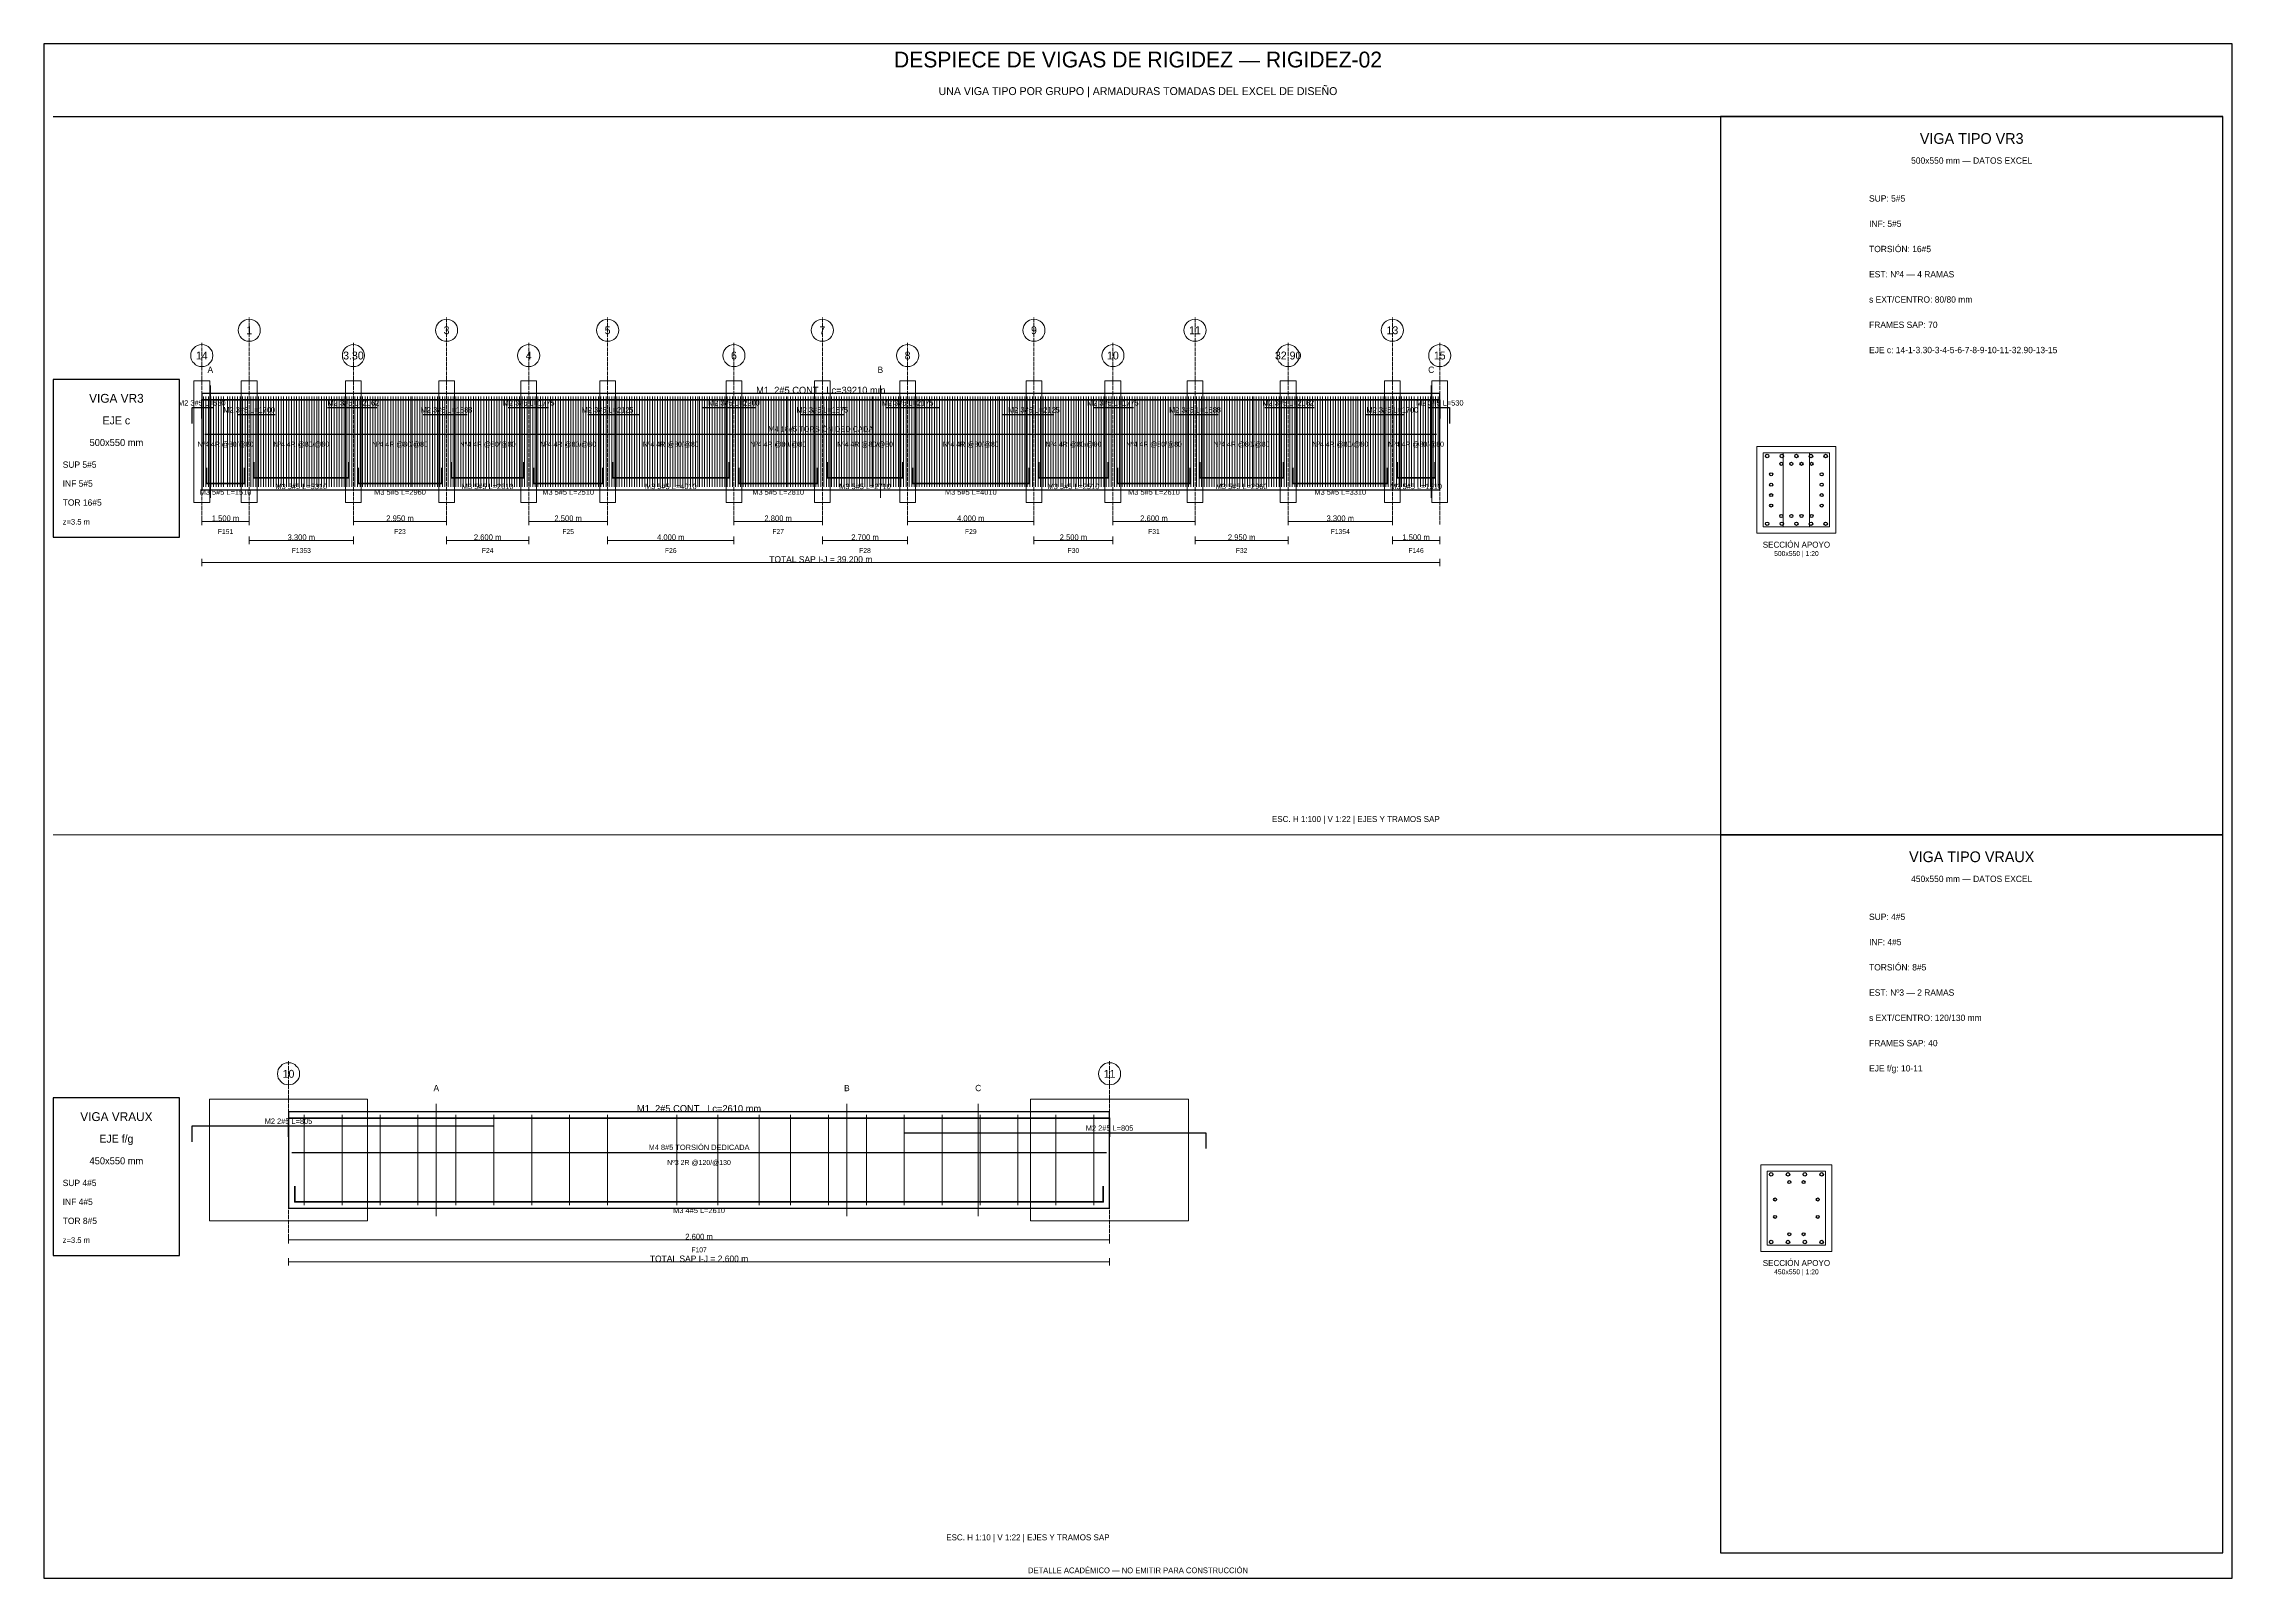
# Model space of a CAD drawing. Header units: millimetres. Extents: x 7 to 1432, y 7 to 493.
# Drawn here: x 739 to 1432, y 7 to 493 of the extents above; entities that cross this region are included whole.
import ezdxf
from ezdxf.enums import TextEntityAlignment as Align

# ---------------------------------------------------------------- set-up
doc = ezdxf.new("R2010")
doc.units = ezdxf.units.MM
doc.linetypes.add('DASHED', pattern=[1.524, 1.27, -0.254])
for name, color, linetype in [('ACERO_INF', 1, 'Continuous'), ('ACERO_SUP_APOYO', 5, 'Continuous'), ('ACERO_SUP_CONT', 4, 'Continuous'), ('ACERO_TORSION', 30, 'Continuous'), ('APOYOS', 9, 'Continuous'), ('CONTORNO', 7, 'Continuous'), ('CORTE', 6, 'Continuous'), ('COTAS', 3, 'Continuous'), ('EJES', 1, 'Continuous'), ('ESTRIBOS', 8, 'Continuous'), ('MARCO', 7, 'Continuous'), ('TEXTO', 7, 'Continuous')]:
    doc.layers.add(name, color=color, linetype=linetype)

msp = doc.modelspace()

# ---------------------------------------------------------------- linework, layer by layer
at = {"layer": 'ACERO_INF', "color": 1, "lineweight": 35}
for points in [[(805.55, 360.5), (805.55, 355.5), (835.55, 355.5), (835.55, 360.5)], [(868.05, 360.5), (868.05, 355.5), (891.05, 355.5), (891.05, 360.5)], [(919.05, 360.5), (919.05, 355.5), (956.05, 355.5), (956.05, 360.5)], [(987.05, 360.5), (987.05, 355.5), (1011.05, 355.5), (1011.05, 360.5)], [(1054.05, 360.5), (1054.05, 355.5), (1076.05, 355.5), (1076.05, 360.5)], [(1105.05, 360.5), (1105.05, 355.5), (1131.55, 355.5), (1131.55, 360.5)], [(1167.55, 360.5), (1167.55, 355.5), (1179.55, 355.5), (1179.55, 360.5)], [(790.55, 358.7), (790.55, 353.7), (802.55, 353.7), (802.55, 358.7)], [(838.55, 358.7), (838.55, 353.7), (865.05, 353.7), (865.05, 358.7)], [(894.05, 358.7), (894.05, 353.7), (916.05, 353.7), (916.05, 358.7)], [(959.05, 358.7), (959.05, 353.7), (984.05, 353.7), (984.05, 358.7)], [(1014.05, 358.7), (1014.05, 353.7), (1051.05, 353.7), (1051.05, 358.7)], [(1079.05, 358.7), (1079.05, 353.7), (1102.05, 353.7), (1102.05, 358.7)], [(1134.55, 358.7), (1134.55, 353.7), (1164.55, 353.7), (1164.55, 358.7)], [(818.5, 131.2), (818.5, 126.2), (1074.5, 126.2), (1074.5, 131.2)]]:
    msp.add_lwpolyline(points, dxfattribs=at)
at = {"layer": 'ACERO_INF', "color": 1}
for centre in [(1284.75, 340.98), (1289.38, 340.98), (1294, 340.98), (1298.62, 340.98), (1303.25, 340.98), (1286, 113.48), (1291.33, 113.48), (1296.67, 113.48), (1302, 113.48)]:
    msp.add_circle(centre, 0.55, dxfattribs=at)
at = {"layer": 'ACERO_SUP_APOYO', "color": 5, "lineweight": 30}
for points in [[(786, 372.76), (786, 377.76), (792.8, 377.76)], [(800.3, 375.56), (812.3, 375.56)], [(828.8, 377.76), (844.42, 377.76)], [(859.17, 375.56), (873.05, 375.56)], [(886.05, 377.76), (898.8, 377.76)], [(911.3, 375.56), (927.55, 375.56)], [(947.55, 377.76), (964.55, 377.76)], [(978.55, 375.56), (992.3, 375.56)], [(1005.8, 377.76), (1022.55, 377.76)], [(1042.55, 375.56), (1058.8, 375.56)], [(1071.3, 377.76), (1084.05, 377.76)], [(1097.05, 375.56), (1110.92, 375.56)], [(1125.67, 377.76), (1141.3, 377.76)], [(1157.8, 375.56), (1169.8, 375.56)], [(1177.3, 377.76), (1184.1, 377.76), (1184.1, 372.76)], [(786, 145.26), (786, 150.26), (881.5, 150.26)], [(1011.5, 148.06), (1107, 148.06), (1107, 143.06)]]:
    msp.add_lwpolyline(points, dxfattribs=at)
at = {"layer": 'ACERO_SUP_CONT', "color": 4, "lineweight": 35}
for points in [[(789.05, 374.26), (789.05, 380.26), (1181.05, 380.26), (1181.05, 374.26)], [(816.5, 146.76), (816.5, 152.76), (1076.5, 152.76), (1076.5, 146.76)]]:
    msp.add_lwpolyline(points, dxfattribs=at)
at = {"layer": 'ACERO_SUP_CONT', "color": 4}
for centre in [(1284.75, 362.42), (1289.38, 362.42), (1294, 362.42), (1298.62, 362.42), (1303.25, 362.42), (1286, 134.92), (1291.33, 134.92), (1296.67, 134.92), (1302, 134.92)]:
    msp.add_circle(centre, 0.55, dxfattribs=at)
at = {"layer": 'ACERO_TORSION', "color": 30, "lineweight": 30}
for points in [[(790.05, 369.38), (1180.05, 369.38)], [(817.5, 141.88), (1075.5, 141.88)]]:
    msp.add_lwpolyline(points, dxfattribs=at)
at = {"layer": 'ACERO_TORSION', "color": 30}
for centre in [(1289.2, 359.95), (1292.4, 359.95), (1295.6, 359.95), (1298.8, 359.95), (1286, 356.65), (1286, 353.35), (1302, 356.65), (1302, 353.35), (1286, 350.05), (1286, 346.75), (1302, 350.05), (1302, 346.75), (1289.2, 343.45), (1292.4, 343.45), (1295.6, 343.45), (1298.8, 343.45), (1291.75, 132.45), (1296.25, 132.45), (1287.25, 126.95), (1300.75, 126.95), (1287.25, 121.45), (1300.75, 121.45), (1291.75, 115.95), (1296.25, 115.95)]:
    msp.add_circle(centre, 0.48, dxfattribs=at)
at = {"layer": 'APOYOS', "color": 9, "lineweight": 15}
for points in [[(786.55, 347.7), (791.55, 347.7), (791.55, 386.26), (786.55, 386.26)], [(801.55, 347.7), (806.55, 347.7), (806.55, 386.26), (801.55, 386.26)], [(834.55, 347.7), (839.55, 347.7), (839.55, 386.26), (834.55, 386.26)], [(864.05, 347.7), (869.05, 347.7), (869.05, 386.26), (864.05, 386.26)], [(890.05, 347.7), (895.05, 347.7), (895.05, 386.26), (890.05, 386.26)], [(915.05, 347.7), (920.05, 347.7), (920.05, 386.26), (915.05, 386.26)], [(955.05, 347.7), (960.05, 347.7), (960.05, 386.26), (955.05, 386.26)], [(983.05, 347.7), (988.05, 347.7), (988.05, 386.26), (983.05, 386.26)], [(1010.05, 347.7), (1015.05, 347.7), (1015.05, 386.26), (1010.05, 386.26)], [(1050.05, 347.7), (1055.05, 347.7), (1055.05, 386.26), (1050.05, 386.26)], [(1075.05, 347.7), (1080.05, 347.7), (1080.05, 386.26), (1075.05, 386.26)], [(1101.05, 347.7), (1106.05, 347.7), (1106.05, 386.26), (1101.05, 386.26)], [(1130.55, 347.7), (1135.55, 347.7), (1135.55, 386.26), (1130.55, 386.26)], [(1163.55, 347.7), (1168.55, 347.7), (1168.55, 386.26), (1163.55, 386.26)], [(1178.55, 347.7), (1183.55, 347.7), (1183.55, 386.26), (1178.55, 386.26)], [(791.5, 120.2), (841.5, 120.2), (841.5, 158.76), (791.5, 158.76)], [(1051.5, 120.2), (1101.5, 120.2), (1101.5, 158.76), (1051.5, 158.76)]]:
    msp.add_lwpolyline(points, close=True, dxfattribs=at)
at = {"layer": 'CONTORNO', "color": 7, "lineweight": 25}
for points in [[(789.05, 351.7), (1181.05, 351.7), (1181.05, 382.26), (789.05, 382.26)], [(816.5, 124.2), (1076.5, 124.2), (1076.5, 154.76), (816.5, 154.76)]]:
    msp.add_lwpolyline(points, close=True, dxfattribs=at)
at = {"layer": 'CONTORNO', "color": 7, "lineweight": 20}
for points in [[(1281.5, 337.95), (1306.5, 337.95), (1306.5, 365.45), (1281.5, 365.45)], [(1282.75, 110.45), (1305.25, 110.45), (1305.25, 137.95), (1282.75, 137.95)]]:
    msp.add_lwpolyline(points, close=True, dxfattribs=at)
at = {"layer": 'CORTE', "color": 6, "lineweight": 13}
for p, q in [((791.75, 349.2), (791.75, 384.76)), ((1003.91, 349.2), (1003.91, 384.76)), ((1178.35, 349.2), (1178.35, 384.76)), ((863.3, 121.7), (863.3, 157.26)), ((993.3, 121.7), (993.3, 157.26)), ((1034.9, 121.7), (1034.9, 157.26))]:
    msp.add_line(p, q, dxfattribs=at)
at = {"layer": 'COTAS', "color": 3, "lineweight": 13}
for p, q in [((789.05, 340.5), (789.05, 342.9)), ((789.05, 341.7), (804.05, 341.7)), ((804.05, 340.5), (804.05, 342.9)), ((837.05, 340.5), (837.05, 342.9)), ((837.05, 341.7), (866.55, 341.7)), ((866.55, 340.5), (866.55, 342.9)), ((892.55, 340.5), (892.55, 342.9)), ((892.55, 341.7), (917.55, 341.7)), ((917.55, 340.5), (917.55, 342.9)), ((957.55, 340.5), (957.55, 342.9)), ((957.55, 341.7), (985.55, 341.7)), ((985.55, 340.5), (985.55, 342.9)), ((1012.55, 340.5), (1012.55, 342.9)), ((1012.55, 341.7), (1052.55, 341.7)), ((1052.55, 340.5), (1052.55, 342.9)), ((1077.55, 340.5), (1077.55, 342.9)), ((1077.55, 341.7), (1103.55, 341.7)), ((1103.55, 340.5), (1103.55, 342.9)), ((1133.05, 340.5), (1133.05, 342.9)), ((1133.05, 341.7), (1166.05, 341.7)), ((1166.05, 340.5), (1166.05, 342.9)), ((804.05, 334.5), (804.05, 336.9)), ((804.05, 335.7), (837.05, 335.7)), ((837.05, 334.5), (837.05, 336.9)), ((866.55, 334.5), (866.55, 336.9)), ((866.55, 335.7), (892.55, 335.7)), ((892.55, 334.5), (892.55, 336.9)), ((917.55, 334.5), (917.55, 336.9)), ((917.55, 335.7), (957.55, 335.7)), ((957.55, 334.5), (957.55, 336.9)), ((985.55, 334.5), (985.55, 336.9)), ((985.55, 335.7), (1012.55, 335.7)), ((1012.55, 334.5), (1012.55, 336.9)), ((1052.55, 334.5), (1052.55, 336.9)), ((1052.55, 335.7), (1077.55, 335.7)), ((1077.55, 334.5), (1077.55, 336.9)), ((1103.55, 334.5), (1103.55, 336.9)), ((1103.55, 335.7), (1133.05, 335.7)), ((1133.05, 334.5), (1133.05, 336.9)), ((1166.05, 334.5), (1166.05, 336.9)), ((1166.05, 335.7), (1181.05, 335.7)), ((1181.05, 334.5), (1181.05, 336.9)), ((789.05, 327.5), (789.05, 329.9)), ((789.05, 328.7), (1181.05, 328.7)), ((1181.05, 327.5), (1181.05, 329.9)), ((816.5, 113), (816.5, 115.4)), ((816.5, 114.2), (1076.5, 114.2)), ((1076.5, 113), (1076.5, 115.4)), ((816.5, 106), (816.5, 108.4)), ((816.5, 107.2), (1076.5, 107.2)), ((1076.5, 106), (1076.5, 108.4))]:
    msp.add_line(p, q, dxfattribs=at)
at = {"layer": 'EJES', "color": 1, "linetype": 'DASHED', "lineweight": 9}
for p, q in [((804.05, 340.7), (804.05, 406.26)), ((866.55, 340.7), (866.55, 406.26)), ((917.55, 340.7), (917.55, 406.26)), ((985.55, 340.7), (985.55, 406.26)), ((1052.55, 340.7), (1052.55, 406.26)), ((1103.55, 340.7), (1103.55, 406.26)), ((1166.05, 340.7), (1166.05, 406.26)), ((789.05, 340.7), (789.05, 398.26)), ((837.05, 340.7), (837.05, 398.26)), ((892.55, 340.7), (892.55, 398.26)), ((957.55, 340.7), (957.55, 398.26)), ((1012.55, 340.7), (1012.55, 398.26)), ((1077.55, 340.7), (1077.55, 398.26)), ((1133.05, 340.7), (1133.05, 398.26)), ((1181.05, 340.7), (1181.05, 398.26)), ((816.5, 113.2), (816.5, 170.76)), ((1076.5, 113.2), (1076.5, 170.76))]:
    msp.add_line(p, q, dxfattribs=at)
at = {"layer": 'EJES', "color": 1, "lineweight": 18}
for centre in [(804.05, 402.26), (866.55, 402.26), (917.55, 402.26), (985.55, 402.26), (1052.55, 402.26), (1103.55, 402.26), (1166.05, 402.26), (789.05, 394.26), (837.05, 394.26), (892.55, 394.26), (957.55, 394.26), (1012.55, 394.26), (1077.55, 394.26), (1133.05, 394.26), (1181.05, 394.26), (816.5, 166.76), (1076.5, 166.76)]:
    msp.add_circle(centre, 3.5, dxfattribs=at)
at = {"layer": 'ESTRIBOS', "color": 8, "lineweight": 9}
for p, q in [((789.55, 352.7), (789.55, 381.26)), ((790.35, 352.7), (790.35, 381.26)), ((791.15, 352.7), (791.15, 381.26)), ((791.95, 352.7), (791.95, 381.26)), ((792.75, 352.7), (792.75, 381.26)), ((793.55, 352.7), (793.55, 381.26)), ((794.35, 352.7), (794.35, 381.26)), ((795.15, 352.7), (795.15, 381.26)), ((795.95, 352.7), (795.95, 381.26)), ((797.15, 352.7), (797.15, 381.26)), ((797.95, 352.7), (797.95, 381.26)), ((798.75, 352.7), (798.75, 381.26)), ((799.55, 352.7), (799.55, 381.26)), ((800.35, 352.7), (800.35, 381.26)), ((801.15, 352.7), (801.15, 381.26)), ((801.95, 352.7), (801.95, 381.26)), ((802.75, 352.7), (802.75, 381.26)), ((803.55, 352.7), (803.55, 381.26)), ((804.55, 352.7), (804.55, 381.26)), ((805.35, 352.7), (805.35, 381.26)), ((806.15, 352.7), (806.15, 381.26)), ((806.95, 352.7), (806.95, 381.26)), ((807.75, 352.7), (807.75, 381.26)), ((808.55, 352.7), (808.55, 381.26)), ((809.35, 352.7), (809.35, 381.26)), ((810.15, 352.7), (810.15, 381.26)), ((810.95, 352.7), (810.95, 381.26)), ((811.75, 352.7), (811.75, 381.26)), ((812.55, 352.7), (812.55, 381.26)), ((813.35, 352.7), (813.35, 381.26)), ((814.15, 352.7), (814.15, 381.26)), ((814.95, 352.7), (814.95, 381.26)), ((815.85, 352.7), (815.85, 381.26)), ((816.65, 352.7), (816.65, 381.26)), ((817.45, 352.7), (817.45, 381.26)), ((818.25, 352.7), (818.25, 381.26)), ((819.05, 352.7), (819.05, 381.26)), ((819.85, 352.7), (819.85, 381.26)), ((820.65, 352.7), (820.65, 381.26)), ((821.45, 352.7), (821.45, 381.26)), ((822.25, 352.7), (822.25, 381.26)), ((823.05, 352.7), (823.05, 381.26)), ((823.85, 352.7), (823.85, 381.26)), ((824.65, 352.7), (824.65, 381.26)), ((825.45, 352.7), (825.45, 381.26)), ((826.15, 352.7), (826.15, 381.26)), ((826.95, 352.7), (826.95, 381.26)), ((827.75, 352.7), (827.75, 381.26)), ((828.55, 352.7), (828.55, 381.26)), ((829.35, 352.7), (829.35, 381.26)), ((830.15, 352.7), (830.15, 381.26)), ((830.95, 352.7), (830.95, 381.26)), ((831.75, 352.7), (831.75, 381.26)), ((832.55, 352.7), (832.55, 381.26)), ((833.35, 352.7), (833.35, 381.26)), ((834.15, 352.7), (834.15, 381.26)), ((834.95, 352.7), (834.95, 381.26)), ((835.75, 352.7), (835.75, 381.26)), ((836.55, 352.7), (836.55, 381.26)), ((837.55, 352.7), (837.55, 381.26)), ((838.35, 352.7), (838.35, 381.26)), ((839.15, 352.7), (839.15, 381.26)), ((839.95, 352.7), (839.95, 381.26)), ((840.75, 352.7), (840.75, 381.26)), ((841.55, 352.7), (841.55, 381.26)), ((842.35, 352.7), (842.35, 381.26)), ((843.15, 352.7), (843.15, 381.26)), ((843.95, 352.7), (843.95, 381.26)), ((844.75, 352.7), (844.75, 381.26)), ((845.55, 352.7), (845.55, 381.26)), ((846.35, 352.7), (846.35, 381.26)), ((847.15, 352.7), (847.15, 381.26)), ((847.95, 352.7), (847.95, 381.26)), ((848.85, 352.7), (848.85, 381.26)), ((849.65, 352.7), (849.65, 381.26)), ((850.45, 352.7), (850.45, 381.26)), ((851.25, 352.7), (851.25, 381.26)), ((852.05, 352.7), (852.05, 381.26)), ((852.85, 352.7), (852.85, 381.26)), ((853.65, 352.7), (853.65, 381.26)), ((854.45, 352.7), (854.45, 381.26)), ((855.25, 352.7), (855.25, 381.26)), ((855.65, 352.7), (855.65, 381.26)), ((856.45, 352.7), (856.45, 381.26)), ((857.25, 352.7), (857.25, 381.26)), ((858.05, 352.7), (858.05, 381.26)), ((858.85, 352.7), (858.85, 381.26)), ((859.65, 352.7), (859.65, 381.26)), ((860.45, 352.7), (860.45, 381.26)), ((861.25, 352.7), (861.25, 381.26)), ((862.05, 352.7), (862.05, 381.26)), ((862.85, 352.7), (862.85, 381.26)), ((863.65, 352.7), (863.65, 381.26)), ((864.45, 352.7), (864.45, 381.26)), ((865.25, 352.7), (865.25, 381.26)), ((866.05, 352.7), (866.05, 381.26)), ((867.05, 352.7), (867.05, 381.26)), ((867.85, 352.7), (867.85, 381.26)), ((868.65, 352.7), (868.65, 381.26)), ((869.45, 352.7), (869.45, 381.26)), ((870.25, 352.7), (870.25, 381.26)), ((871.05, 352.7), (871.05, 381.26)), ((871.85, 352.7), (871.85, 381.26)), ((872.65, 352.7), (872.65, 381.26)), ((873.45, 352.7), (873.45, 381.26)), ((874.25, 352.7), (874.25, 381.26)), ((875.05, 352.7), (875.05, 381.26)), ((875.85, 352.7), (875.85, 381.26)), ((876.65, 352.7), (876.65, 381.26)), ((877.45, 352.7), (877.45, 381.26)), ((878.35, 352.7), (878.35, 381.26)), ((879.15, 352.7), (879.15, 381.26)), ((879.95, 352.7), (879.95, 381.26)), ((880.75, 352.7), (880.75, 381.26)), ((881.65, 352.7), (881.65, 381.26)), ((882.45, 352.7), (882.45, 381.26)), ((883.25, 352.7), (883.25, 381.26)), ((884.05, 352.7), (884.05, 381.26)), ((884.85, 352.7), (884.85, 381.26)), ((885.65, 352.7), (885.65, 381.26)), ((886.45, 352.7), (886.45, 381.26)), ((887.25, 352.7), (887.25, 381.26)), ((888.05, 352.7), (888.05, 381.26)), ((888.85, 352.7), (888.85, 381.26)), ((889.65, 352.7), (889.65, 381.26)), ((890.45, 352.7), (890.45, 381.26)), ((891.25, 352.7), (891.25, 381.26)), ((892.05, 352.7), (892.05, 381.26)), ((893.05, 352.7), (893.05, 381.26)), ((893.85, 352.7), (893.85, 381.26)), ((894.65, 352.7), (894.65, 381.26)), ((895.45, 352.7), (895.45, 381.26)), ((896.25, 352.7), (896.25, 381.26)), ((897.05, 352.7), (897.05, 381.26)), ((897.85, 352.7), (897.85, 381.26)), ((898.65, 352.7), (898.65, 381.26)), ((899.45, 352.7), (899.45, 381.26)), ((900.25, 352.7), (900.25, 381.26)), ((901.05, 352.7), (901.05, 381.26)), ((901.85, 352.7), (901.85, 381.26)), ((902.65, 352.7), (902.65, 381.26)), ((903.45, 352.7), (903.45, 381.26)), ((904.35, 352.7), (904.35, 381.26)), ((905.15, 352.7), (905.15, 381.26)), ((905.95, 352.7), (905.95, 381.26)), ((906.65, 352.7), (906.65, 381.26)), ((907.45, 352.7), (907.45, 381.26)), ((908.25, 352.7), (908.25, 381.26)), ((909.05, 352.7), (909.05, 381.26)), ((909.85, 352.7), (909.85, 381.26)), ((910.65, 352.7), (910.65, 381.26)), ((911.45, 352.7), (911.45, 381.26)), ((912.25, 352.7), (912.25, 381.26)), ((913.05, 352.7), (913.05, 381.26)), ((913.85, 352.7), (913.85, 381.26)), ((914.65, 352.7), (914.65, 381.26)), ((915.45, 352.7), (915.45, 381.26)), ((916.25, 352.7), (916.25, 381.26)), ((917.05, 352.7), (917.05, 381.26)), ((918.05, 352.7), (918.05, 381.26)), ((918.85, 352.7), (918.85, 381.26)), ((919.65, 352.7), (919.65, 381.26)), ((920.45, 352.7), (920.45, 381.26)), ((921.25, 352.7), (921.25, 381.26)), ((922.05, 352.7), (922.05, 381.26)), ((922.85, 352.7), (922.85, 381.26)), ((923.65, 352.7), (923.65, 381.26)), ((924.45, 352.7), (924.45, 381.26)), ((925.25, 352.7), (925.25, 381.26)), ((926.05, 352.7), (926.05, 381.26)), ((926.85, 352.7), (926.85, 381.26)), ((927.65, 352.7), (927.65, 381.26)), ((928.45, 352.7), (928.45, 381.26)), ((929.35, 352.7), (929.35, 381.26)), ((930.15, 352.7), (930.15, 381.26)), ((930.95, 352.7), (930.95, 381.26)), ((931.75, 352.7), (931.75, 381.26)), ((932.55, 352.7), (932.55, 381.26)), ((933.35, 352.7), (933.35, 381.26)), ((934.15, 352.7), (934.15, 381.26)), ((934.95, 352.7), (934.95, 381.26)), ((935.75, 352.7), (935.75, 381.26)), ((936.55, 352.7), (936.55, 381.26)), ((937.35, 352.7), (937.35, 381.26)), ((938.15, 352.7), (938.15, 381.26)), ((938.95, 352.7), (938.95, 381.26)), ((939.75, 352.7), (939.75, 381.26)), ((940.55, 352.7), (940.55, 381.26)), ((941.35, 352.7), (941.35, 381.26)), ((942.15, 352.7), (942.15, 381.26)), ((942.95, 352.7), (942.95, 381.26)), ((943.75, 352.7), (943.75, 381.26)), ((944.55, 352.7), (944.55, 381.26)), ((945.35, 352.7), (945.35, 381.26)), ((946.15, 352.7), (946.15, 381.26)), ((946.65, 352.7), (946.65, 381.26)), ((947.45, 352.7), (947.45, 381.26)), ((948.25, 352.7), (948.25, 381.26)), ((949.05, 352.7), (949.05, 381.26)), ((949.85, 352.7), (949.85, 381.26)), ((950.65, 352.7), (950.65, 381.26)), ((951.45, 352.7), (951.45, 381.26)), ((952.25, 352.7), (952.25, 381.26)), ((953.05, 352.7), (953.05, 381.26)), ((953.85, 352.7), (953.85, 381.26)), ((954.65, 352.7), (954.65, 381.26)), ((955.45, 352.7), (955.45, 381.26)), ((956.25, 352.7), (956.25, 381.26)), ((957.05, 352.7), (957.05, 381.26)), ((958.05, 352.7), (958.05, 381.26)), ((958.85, 352.7), (958.85, 381.26)), ((959.65, 352.7), (959.65, 381.26)), ((960.45, 352.7), (960.45, 381.26)), ((961.25, 352.7), (961.25, 381.26)), ((962.05, 352.7), (962.05, 381.26)), ((962.85, 352.7), (962.85, 381.26)), ((963.65, 352.7), (963.65, 381.26)), ((964.45, 352.7), (964.45, 381.26)), ((965.25, 352.7), (965.25, 381.26)), ((966.05, 352.7), (966.05, 381.26)), ((966.85, 352.7), (966.85, 381.26)), ((967.65, 352.7), (967.65, 381.26)), ((968.45, 352.7), (968.45, 381.26)), ((969.35, 352.7), (969.35, 381.26)), ((970.15, 352.7), (970.15, 381.26)), ((970.95, 352.7), (970.95, 381.26)), ((971.75, 352.7), (971.75, 381.26)), ((972.55, 352.7), (972.55, 381.26)), ((973.35, 352.7), (973.35, 381.26)), ((974.15, 352.7), (974.15, 381.26)), ((974.65, 352.7), (974.65, 381.26)), ((975.45, 352.7), (975.45, 381.26)), ((976.25, 352.7), (976.25, 381.26)), ((977.05, 352.7), (977.05, 381.26)), ((977.85, 352.7), (977.85, 381.26)), ((978.65, 352.7), (978.65, 381.26)), ((979.45, 352.7), (979.45, 381.26)), ((980.25, 352.7), (980.25, 381.26)), ((981.05, 352.7), (981.05, 381.26)), ((981.85, 352.7), (981.85, 381.26)), ((982.65, 352.7), (982.65, 381.26)), ((983.45, 352.7), (983.45, 381.26)), ((984.25, 352.7), (984.25, 381.26)), ((985.05, 352.7), (985.05, 381.26)), ((986.05, 352.7), (986.05, 381.26)), ((986.85, 352.7), (986.85, 381.26)), ((987.65, 352.7), (987.65, 381.26)), ((988.45, 352.7), (988.45, 381.26)), ((989.25, 352.7), (989.25, 381.26)), ((990.05, 352.7), (990.05, 381.26)), ((990.85, 352.7), (990.85, 381.26)), ((991.65, 352.7), (991.65, 381.26)), ((992.45, 352.7), (992.45, 381.26)), ((993.25, 352.7), (993.25, 381.26)), ((994.05, 352.7), (994.05, 381.26)), ((994.85, 352.7), (994.85, 381.26)), ((995.65, 352.7), (995.65, 381.26)), ((996.45, 352.7), (996.45, 381.26)), ((997.35, 352.7), (997.35, 381.26)), ((998.15, 352.7), (998.15, 381.26)), ((998.95, 352.7), (998.95, 381.26)), ((999.75, 352.7), (999.75, 381.26)), ((1000.55, 352.7), (1000.55, 381.26)), ((1001.35, 352.7), (1001.35, 381.26)), ((1001.65, 352.7), (1001.65, 381.26)), ((1002.45, 352.7), (1002.45, 381.26)), ((1003.25, 352.7), (1003.25, 381.26)), ((1004.05, 352.7), (1004.05, 381.26)), ((1004.85, 352.7), (1004.85, 381.26)), ((1005.65, 352.7), (1005.65, 381.26)), ((1006.45, 352.7), (1006.45, 381.26)), ((1007.25, 352.7), (1007.25, 381.26)), ((1008.05, 352.7), (1008.05, 381.26)), ((1008.85, 352.7), (1008.85, 381.26)), ((1009.65, 352.7), (1009.65, 381.26)), ((1010.45, 352.7), (1010.45, 381.26)), ((1011.25, 352.7), (1011.25, 381.26)), ((1012.05, 352.7), (1012.05, 381.26)), ((1013.05, 352.7), (1013.05, 381.26)), ((1013.85, 352.7), (1013.85, 381.26)), ((1014.65, 352.7), (1014.65, 381.26)), ((1015.45, 352.7), (1015.45, 381.26)), ((1016.25, 352.7), (1016.25, 381.26)), ((1017.05, 352.7), (1017.05, 381.26)), ((1017.85, 352.7), (1017.85, 381.26)), ((1018.65, 352.7), (1018.65, 381.26)), ((1019.45, 352.7), (1019.45, 381.26)), ((1020.25, 352.7), (1020.25, 381.26)), ((1021.05, 352.7), (1021.05, 381.26)), ((1021.85, 352.7), (1021.85, 381.26)), ((1022.65, 352.7), (1022.65, 381.26)), ((1023.45, 352.7), (1023.45, 381.26)), ((1024.35, 352.7), (1024.35, 381.26)), ((1025.15, 352.7), (1025.15, 381.26)), ((1025.95, 352.7), (1025.95, 381.26)), ((1026.75, 352.7), (1026.75, 381.26)), ((1027.55, 352.7), (1027.55, 381.26)), ((1028.35, 352.7), (1028.35, 381.26)), ((1029.15, 352.7), (1029.15, 381.26)), ((1029.95, 352.7), (1029.95, 381.26)), ((1030.75, 352.7), (1030.75, 381.26)), ((1031.55, 352.7), (1031.55, 381.26)), ((1032.35, 352.7), (1032.35, 381.26)), ((1033.15, 352.7), (1033.15, 381.26)), ((1033.95, 352.7), (1033.95, 381.26)), ((1034.75, 352.7), (1034.75, 381.26)), ((1035.55, 352.7), (1035.55, 381.26)), ((1036.35, 352.7), (1036.35, 381.26)), ((1037.15, 352.7), (1037.15, 381.26)), ((1037.95, 352.7), (1037.95, 381.26)), ((1038.75, 352.7), (1038.75, 381.26)), ((1039.55, 352.7), (1039.55, 381.26)), ((1040.35, 352.7), (1040.35, 381.26)), ((1041.15, 352.7), (1041.15, 381.26)), ((1041.65, 352.7), (1041.65, 381.26)), ((1042.45, 352.7), (1042.45, 381.26)), ((1043.25, 352.7), (1043.25, 381.26)), ((1044.05, 352.7), (1044.05, 381.26)), ((1044.85, 352.7), (1044.85, 381.26)), ((1045.65, 352.7), (1045.65, 381.26)), ((1046.45, 352.7), (1046.45, 381.26)), ((1047.25, 352.7), (1047.25, 381.26)), ((1048.05, 352.7), (1048.05, 381.26)), ((1048.85, 352.7), (1048.85, 381.26)), ((1049.65, 352.7), (1049.65, 381.26)), ((1050.45, 352.7), (1050.45, 381.26)), ((1051.25, 352.7), (1051.25, 381.26)), ((1052.05, 352.7), (1052.05, 381.26)), ((1053.05, 352.7), (1053.05, 381.26)), ((1053.85, 352.7), (1053.85, 381.26)), ((1054.65, 352.7), (1054.65, 381.26)), ((1055.45, 352.7), (1055.45, 381.26)), ((1056.25, 352.7), (1056.25, 381.26)), ((1057.05, 352.7), (1057.05, 381.26)), ((1057.85, 352.7), (1057.85, 381.26)), ((1058.65, 352.7), (1058.65, 381.26)), ((1059.45, 352.7), (1059.45, 381.26)), ((1060.25, 352.7), (1060.25, 381.26)), ((1061.05, 352.7), (1061.05, 381.26)), ((1061.85, 352.7), (1061.85, 381.26)), ((1062.65, 352.7), (1062.65, 381.26)), ((1063.45, 352.7), (1063.45, 381.26)), ((1064.35, 352.7), (1064.35, 381.26)), ((1065.15, 352.7), (1065.15, 381.26)), ((1065.95, 352.7), (1065.95, 381.26)), ((1066.65, 352.7), (1066.65, 381.26)), ((1067.45, 352.7), (1067.45, 381.26)), ((1068.25, 352.7), (1068.25, 381.26)), ((1069.05, 352.7), (1069.05, 381.26)), ((1069.85, 352.7), (1069.85, 381.26)), ((1070.65, 352.7), (1070.65, 381.26)), ((1071.45, 352.7), (1071.45, 381.26)), ((1072.25, 352.7), (1072.25, 381.26)), ((1073.05, 352.7), (1073.05, 381.26)), ((1073.85, 352.7), (1073.85, 381.26)), ((1074.65, 352.7), (1074.65, 381.26)), ((1075.45, 352.7), (1075.45, 381.26)), ((1076.25, 352.7), (1076.25, 381.26)), ((1077.05, 352.7), (1077.05, 381.26)), ((1078.05, 352.7), (1078.05, 381.26)), ((1078.85, 352.7), (1078.85, 381.26)), ((1079.65, 352.7), (1079.65, 381.26)), ((1080.45, 352.7), (1080.45, 381.26)), ((1081.25, 352.7), (1081.25, 381.26)), ((1082.05, 352.7), (1082.05, 381.26)), ((1082.85, 352.7), (1082.85, 381.26)), ((1083.65, 352.7), (1083.65, 381.26)), ((1084.45, 352.7), (1084.45, 381.26)), ((1085.25, 352.7), (1085.25, 381.26)), ((1086.05, 352.7), (1086.05, 381.26)), ((1086.85, 352.7), (1086.85, 381.26)), ((1087.65, 352.7), (1087.65, 381.26)), ((1088.45, 352.7), (1088.45, 381.26)), ((1089.35, 352.7), (1089.35, 381.26)), ((1090.15, 352.7), (1090.15, 381.26)), ((1090.95, 352.7), (1090.95, 381.26)), ((1091.75, 352.7), (1091.75, 381.26)), ((1092.65, 352.7), (1092.65, 381.26)), ((1093.45, 352.7), (1093.45, 381.26)), ((1094.25, 352.7), (1094.25, 381.26)), ((1095.05, 352.7), (1095.05, 381.26)), ((1095.85, 352.7), (1095.85, 381.26)), ((1096.65, 352.7), (1096.65, 381.26)), ((1097.45, 352.7), (1097.45, 381.26)), ((1098.25, 352.7), (1098.25, 381.26)), ((1099.05, 352.7), (1099.05, 381.26)), ((1099.85, 352.7), (1099.85, 381.26)), ((1100.65, 352.7), (1100.65, 381.26)), ((1101.45, 352.7), (1101.45, 381.26)), ((1102.25, 352.7), (1102.25, 381.26)), ((1103.05, 352.7), (1103.05, 381.26)), ((1104.05, 352.7), (1104.05, 381.26)), ((1104.85, 352.7), (1104.85, 381.26)), ((1105.65, 352.7), (1105.65, 381.26)), ((1106.45, 352.7), (1106.45, 381.26)), ((1107.25, 352.7), (1107.25, 381.26)), ((1108.05, 352.7), (1108.05, 381.26)), ((1108.85, 352.7), (1108.85, 381.26)), ((1109.65, 352.7), (1109.65, 381.26)), ((1110.45, 352.7), (1110.45, 381.26)), ((1111.25, 352.7), (1111.25, 381.26)), ((1112.05, 352.7), (1112.05, 381.26)), ((1112.85, 352.7), (1112.85, 381.26)), ((1113.65, 352.7), (1113.65, 381.26)), ((1114.45, 352.7), (1114.45, 381.26)), ((1115.35, 352.7), (1115.35, 381.26)), ((1116.15, 352.7), (1116.15, 381.26)), ((1116.95, 352.7), (1116.95, 381.26)), ((1117.75, 352.7), (1117.75, 381.26)), ((1118.55, 352.7), (1118.55, 381.26)), ((1119.35, 352.7), (1119.35, 381.26)), ((1120.15, 352.7), (1120.15, 381.26)), ((1120.95, 352.7), (1120.95, 381.26)), ((1121.75, 352.7), (1121.75, 381.26)), ((1122.15, 352.7), (1122.15, 381.26)), ((1122.95, 352.7), (1122.95, 381.26)), ((1123.75, 352.7), (1123.75, 381.26)), ((1124.55, 352.7), (1124.55, 381.26)), ((1125.35, 352.7), (1125.35, 381.26)), ((1126.15, 352.7), (1126.15, 381.26)), ((1126.95, 352.7), (1126.95, 381.26)), ((1127.75, 352.7), (1127.75, 381.26)), ((1128.55, 352.7), (1128.55, 381.26)), ((1129.35, 352.7), (1129.35, 381.26)), ((1130.15, 352.7), (1130.15, 381.26)), ((1130.95, 352.7), (1130.95, 381.26)), ((1131.75, 352.7), (1131.75, 381.26)), ((1132.55, 352.7), (1132.55, 381.26)), ((1133.55, 352.7), (1133.55, 381.26)), ((1134.35, 352.7), (1134.35, 381.26)), ((1135.15, 352.7), (1135.15, 381.26)), ((1135.95, 352.7), (1135.95, 381.26)), ((1136.75, 352.7), (1136.75, 381.26)), ((1137.55, 352.7), (1137.55, 381.26)), ((1138.35, 352.7), (1138.35, 381.26)), ((1139.15, 352.7), (1139.15, 381.26)), ((1139.95, 352.7), (1139.95, 381.26)), ((1140.75, 352.7), (1140.75, 381.26)), ((1141.55, 352.7), (1141.55, 381.26)), ((1142.35, 352.7), (1142.35, 381.26)), ((1143.15, 352.7), (1143.15, 381.26)), ((1143.95, 352.7), (1143.95, 381.26)), ((1144.85, 352.7), (1144.85, 381.26)), ((1145.65, 352.7), (1145.65, 381.26)), ((1146.45, 352.7), (1146.45, 381.26)), ((1147.25, 352.7), (1147.25, 381.26)), ((1148.05, 352.7), (1148.05, 381.26)), ((1148.85, 352.7), (1148.85, 381.26)), ((1149.65, 352.7), (1149.65, 381.26)), ((1150.45, 352.7), (1150.45, 381.26)), ((1151.25, 352.7), (1151.25, 381.26)), ((1152.05, 352.7), (1152.05, 381.26)), ((1152.85, 352.7), (1152.85, 381.26)), ((1153.65, 352.7), (1153.65, 381.26)), ((1154.45, 352.7), (1154.45, 381.26)), ((1155.15, 352.7), (1155.15, 381.26)), ((1155.95, 352.7), (1155.95, 381.26)), ((1156.75, 352.7), (1156.75, 381.26)), ((1157.55, 352.7), (1157.55, 381.26)), ((1158.35, 352.7), (1158.35, 381.26)), ((1159.15, 352.7), (1159.15, 381.26)), ((1159.95, 352.7), (1159.95, 381.26)), ((1160.75, 352.7), (1160.75, 381.26)), ((1161.55, 352.7), (1161.55, 381.26)), ((1162.35, 352.7), (1162.35, 381.26)), ((1163.15, 352.7), (1163.15, 381.26)), ((1163.95, 352.7), (1163.95, 381.26)), ((1164.75, 352.7), (1164.75, 381.26)), ((1165.55, 352.7), (1165.55, 381.26)), ((1166.55, 352.7), (1166.55, 381.26)), ((1167.35, 352.7), (1167.35, 381.26)), ((1168.15, 352.7), (1168.15, 381.26)), ((1168.95, 352.7), (1168.95, 381.26)), ((1169.75, 352.7), (1169.75, 381.26)), ((1170.55, 352.7), (1170.55, 381.26)), ((1171.35, 352.7), (1171.35, 381.26)), ((1172.15, 352.7), (1172.15, 381.26)), ((1172.95, 352.7), (1172.95, 381.26)), ((1174.15, 352.7), (1174.15, 381.26)), ((1174.95, 352.7), (1174.95, 381.26)), ((1175.75, 352.7), (1175.75, 381.26)), ((1176.55, 352.7), (1176.55, 381.26)), ((1177.35, 352.7), (1177.35, 381.26)), ((1178.15, 352.7), (1178.15, 381.26)), ((1178.95, 352.7), (1178.95, 381.26)), ((1179.75, 352.7), (1179.75, 381.26)), ((1180.55, 352.7), (1180.55, 381.26)), ((821.5, 125.2), (821.5, 153.76)), ((833.5, 125.2), (833.5, 153.76)), ((845.5, 125.2), (845.5, 153.76)), ((857.5, 125.2), (857.5, 153.76)), ((869.5, 125.2), (869.5, 153.76)), ((881.5, 125.2), (881.5, 153.76)), ((893.5, 125.2), (893.5, 153.76)), ((905.5, 125.2), (905.5, 153.76)), ((917.5, 125.2), (917.5, 153.76)), ((939.5, 125.2), (939.5, 153.76)), ((952.5, 125.2), (952.5, 153.76)), ((965.5, 125.2), (965.5, 153.76)), ((975.5, 125.2), (975.5, 153.76)), ((987.5, 125.2), (987.5, 153.76)), ((999.5, 125.2), (999.5, 153.76)), ((1011.5, 125.2), (1011.5, 153.76)), ((1023.5, 125.2), (1023.5, 153.76)), ((1035.5, 125.2), (1035.5, 153.76)), ((1047.5, 125.2), (1047.5, 153.76)), ((1059.5, 125.2), (1059.5, 153.76)), ((1071.5, 125.2), (1071.5, 153.76))]:
    msp.add_line(p, q, dxfattribs=at)
at = {"layer": 'ESTRIBOS', "color": 8, "lineweight": 13}
for p, q in [((1289.83, 339.95), (1289.83, 363.45)), ((1298.17, 339.95), (1298.17, 363.45))]:
    msp.add_line(p, q, dxfattribs=at)
at = {"layer": 'ESTRIBOS', "color": 8, "lineweight": 18}
for points in [[(1283.5, 339.95), (1304.5, 339.95), (1304.5, 363.45), (1283.5, 363.45)], [(1284.75, 112.45), (1303.25, 112.45), (1303.25, 135.95), (1284.75, 135.95)]]:
    msp.add_lwpolyline(points, close=True, dxfattribs=at)
at = {"layer": 'MARCO', "color": 7, "lineweight": 25}
msp.add_line((742, 470), (1429, 470), dxfattribs=at)
at = {"layer": 'MARCO', "color": 8, "lineweight": 13}
msp.add_line((742, 242.5), (1429, 242.5), dxfattribs=at)
at = {"layer": 'MARCO', "color": 7, "lineweight": 30}
msp.add_lwpolyline([(739, 7), (1432, 7), (1432, 493), (739, 493)], close=True, dxfattribs=at)
at = {"layer": 'MARCO', "color": 7, "lineweight": 25}
for points in [[(1270, 242.5), (1429, 242.5), (1429, 470), (1270, 470)], [(742, 336.7), (782, 336.7), (782, 386.7), (742, 386.7)], [(1270, 15), (1429, 15), (1429, 242.5), (1270, 242.5)], [(742, 109.2), (782, 109.2), (782, 159.2), (742, 159.2)]]:
    msp.add_lwpolyline(points, close=True, dxfattribs=at)

# ---------------------------------------------------------------- texts
at = {"layer": 'ACERO_INF', "color": 1}
for s, p in [('M3 5#5 L=3310', (820.55, 352.8)), ('M3 5#5 L=2610', (879.55, 352.8)), ('M3 5#5 L=4010', (937.55, 352.8)), ('M3 5#5 L=2710', (999.05, 352.8)), ('M3 5#5 L=2510', (1065.05, 352.8)), ('M3 5#5 L=2960', (1118.3, 352.8)), ('M3 5#5 L=1510', (1173.55, 352.8)), ('M3 5#5 L=1510', (796.55, 351)), ('M3 5#5 L=2960', (851.8, 351)), ('M3 5#5 L=2510', (905.05, 351)), ('M3 5#5 L=2810', (971.55, 351)), ('M3 5#5 L=4010', (1032.55, 351)), ('M3 5#5 L=2610', (1090.55, 351)), ('M3 5#5 L=3310', (1149.55, 351)), ('M3 4#5 L=2610', (946.5, 123.5))]:
    msp.add_text(s, height=1.7, dxfattribs=at).set_placement(p, align=Align.MIDDLE_CENTER)
at = {"layer": 'ACERO_SUP_APOYO', "color": 5}
for s, p in [('M2 3#5 L=530', (789.05, 379.26)), ('M2 3#5 L=1700', (804.05, 377.06)), ('M2 3#5 L=2062', (837.05, 379.26)), ('M2 3#5 L=1888', (866.55, 377.06)), ('M2 3#5 L=1775', (892.55, 379.26)), ('M2 3#5 L=2125', (917.55, 377.06)), ('M2 3#5 L=2200', (957.55, 379.26)), ('M2 3#5 L=1875', (985.55, 377.06)), ('M2 3#5 L=2175', (1012.55, 379.26)), ('M2 3#5 L=2125', (1052.55, 377.06)), ('M2 3#5 L=1775', (1077.55, 379.26)), ('M2 3#5 L=1888', (1103.55, 377.06)), ('M2 3#5 L=2062', (1133.05, 379.26)), ('M2 3#5 L=1700', (1166.05, 377.06)), ('M2 3#5 L=530', (1181.05, 379.26)), ('M2 2#5 L=805', (816.5, 151.76)), ('M2 2#5 L=805', (1076.5, 149.56))]:
    msp.add_text(s, height=1.7, dxfattribs=at).set_placement(p, align=Align.MIDDLE_CENTER)
at = {"layer": 'ACERO_SUP_CONT', "color": 4}
for s, p in [('M1  2#5 CONT.  Lc=39210 mm', (985.05, 383.26)), ('M1  2#5 CONT.  Lc=2610 mm', (946.5, 155.76))]:
    msp.add_text(s, height=2.2, dxfattribs=at).set_placement(p, align=Align.MIDDLE_CENTER)
at = {"layer": 'ACERO_TORSION', "color": 30}
for s, p in [('M4 16#5 TORSIÓN DEDICADA', (985.05, 370.98)), ('M4 8#5 TORSIÓN DEDICADA', (946.5, 143.48))]:
    msp.add_text(s, height=1.7, dxfattribs=at).set_placement(p, align=Align.MIDDLE_CENTER)
at = {"layer": 'CORTE', "color": 6}
for s, p in [('A', (791.75, 389.76)), ('B', (1003.91, 389.76)), ('C', (1178.35, 389.76)), ('A', (863.3, 162.26)), ('B', (993.3, 162.26)), ('C', (1034.9, 162.26))]:
    msp.add_text(s, height=2, dxfattribs=at).set_placement(p, align=Align.MIDDLE_CENTER)
at = {"layer": 'COTAS', "color": 3}
for s, height, p in [('1.500 m', 1.8, (796.55, 342.7)), ('2.950 m', 1.8, (851.8, 342.7)), ('2.500 m', 1.8, (905.05, 342.7)), ('2.800 m', 1.8, (971.55, 342.7)), ('4.000 m', 1.8, (1032.55, 342.7)), ('2.600 m', 1.8, (1090.55, 342.7)), ('3.300 m', 1.8, (1149.55, 342.7)), ('3.300 m', 1.8, (820.55, 336.7)), ('2.600 m', 1.8, (879.55, 336.7)), ('4.000 m', 1.8, (937.55, 336.7)), ('2.700 m', 1.8, (999.05, 336.7)), ('2.500 m', 1.8, (1065.05, 336.7)), ('2.950 m', 1.8, (1118.3, 336.7)), ('1.500 m', 1.8, (1173.55, 336.7)), ('TOTAL SAP I-J = 39.200 m', 2, (985.05, 329.7)), ('2.600 m', 1.8, (946.5, 115.2)), ('TOTAL SAP I-J = 2.600 m', 2, (946.5, 108.2))]:
    msp.add_text(s, height=height, dxfattribs=at).set_placement(p, align=Align.MIDDLE_CENTER)
at = {"layer": 'EJES', "color": 1}
for s, p in [('1', (804.05, 402.26)), ('3', (866.55, 402.26)), ('5', (917.55, 402.26)), ('7', (985.55, 402.26)), ('9', (1052.55, 402.26)), ('11', (1103.55, 402.26)), ('13', (1166.05, 402.26)), ('14', (789.05, 394.26)), ('3.30', (837.05, 394.26)), ('4', (892.55, 394.26)), ('6', (957.55, 394.26)), ('8', (1012.55, 394.26)), ('10', (1077.55, 394.26)), ('32.90', (1133.05, 394.26)), ('15', (1181.05, 394.26)), ('10', (816.5, 166.76)), ('11', (1076.5, 166.76))]:
    msp.add_text(s, height=2.5, dxfattribs=at).set_placement(p, align=Align.MIDDLE_CENTER)
at = {"layer": 'ESTRIBOS', "color": 8}
for s, p in [('Nº4 4R @80/@80', (796.55, 366.18)), ('Nº4 4R @80/@80', (820.55, 366.18)), ('Nº4 4R @80/@80', (851.8, 366.18)), ('Nº4 4R @80/@80', (879.55, 366.18)), ('Nº4 4R @80/@80', (905.05, 366.18)), ('Nº4 4R @80/@80', (937.55, 366.18)), ('Nº4 4R @80/@80', (971.55, 366.18)), ('Nº4 4R @80/@80', (999.05, 366.18)), ('Nº4 4R @80/@80', (1032.55, 366.18)), ('Nº4 4R @80/@80', (1065.05, 366.18)), ('Nº4 4R @80/@80', (1090.55, 366.18)), ('Nº4 4R @80/@80', (1118.3, 366.18)), ('Nº4 4R @80/@80', (1149.55, 366.18)), ('Nº4 4R @80/@80', (1173.55, 366.18)), ('Nº3 2R @120/@130', (946.5, 138.68))]:
    msp.add_text(s, height=1.6, dxfattribs=at).set_placement(p, align=Align.MIDDLE_CENTER)
at = {"layer": 'TEXTO', "color": 7}
for s, height, p in [('DESPIECE DE VIGAS DE RIGIDEZ — RIGIDEZ-02', 5, (1085.5, 488)), ('UNA VIGA TIPO POR GRUPO | ARMADURAS TOMADAS DEL EXCEL DE DISEÑO', 2.5, (1085.5, 478)), ('VIGA TIPO VR3', 3.4, (1349.5, 463)), ('500x550 mm — DATOS EXCEL', 2, (1349.5, 456)), ('VIGA VR3', 2.8, (762, 380.7)), ('EJE c', 2.5, (762, 373.7)), ('500x550 mm', 2.2, (762, 366.7)), ('F151', 1.55, (796.55, 338.5)), ('F1353', 1.55, (820.55, 332.5)), ('F23', 1.55, (851.8, 338.5)), ('F24', 1.55, (879.55, 332.5)), ('F25', 1.55, (905.05, 338.5)), ('F26', 1.55, (937.55, 332.5)), ('F27', 1.55, (971.55, 338.5)), ('F28', 1.55, (999.05, 332.5)), ('F29', 1.55, (1032.55, 338.5)), ('F30', 1.55, (1065.05, 332.5)), ('F31', 1.55, (1090.55, 338.5)), ('F32', 1.55, (1118.3, 332.5)), ('F1354', 1.55, (1149.55, 338.5)), ('F146', 1.55, (1173.55, 332.5)), ('SECCIÓN APOYO', 1.9, (1294, 334.35)), ('500x550 | 1:20', 1.55, (1294, 331.55)), ('VIGA TIPO VRAUX', 3.4, (1349.5, 235.5)), ('450x550 mm — DATOS EXCEL', 2, (1349.5, 228.5)), ('VIGA VRAUX', 2.8, (762, 153.2)), ('EJE f/g', 2.5, (762, 146.2)), ('450x550 mm', 2.2, (762, 139.2)), ('F107', 1.55, (946.5, 111)), ('SECCIÓN APOYO', 1.9, (1294, 106.85)), ('450x550 | 1:20', 1.55, (1294, 104.05))]:
    msp.add_text(s, height=height, dxfattribs=at).set_placement(p, align=Align.MIDDLE_CENTER)
at = {"layer": 'TEXTO'}
for s, height, p in [('SUP: 5#5', 2, (1317, 443)), ('INF: 5#5', 2, (1317, 435)), ('TORSIÓN: 16#5', 2, (1317, 427)), ('EST: Nº4 — 4 RAMAS', 2, (1317, 419)), ('s EXT/CENTRO: 80/80 mm', 2, (1317, 411)), ('FRAMES SAP: 70', 2, (1317, 403)), ('EJE c: 14-1-3.30-3-4-5-6-7-8-9-10-11-32.90-13-15', 2, (1317, 395)), ('SUP 5#5', 2, (745, 358.7)), ('INF 5#5', 2, (745, 352.7)), ('TOR 16#5', 2, (745, 346.7)), ('z=3.5 m', 1.8, (745, 340.7)), ('SUP: 4#5', 2, (1317, 215.5)), ('INF: 4#5', 2, (1317, 207.5)), ('TORSIÓN: 8#5', 2, (1317, 199.5)), ('EST: Nº3 — 2 RAMAS', 2, (1317, 191.5)), ('s EXT/CENTRO: 120/130 mm', 2, (1317, 183.5)), ('FRAMES SAP: 40', 2, (1317, 175.5)), ('EJE f/g: 10-11', 2, (1317, 167.5)), ('SUP 4#5', 2, (745, 131.2)), ('INF 4#5', 2, (745, 125.2)), ('TOR 8#5', 2, (745, 119.2)), ('z=3.5 m', 1.8, (745, 113.2))]:
    msp.add_text(s, height=height, dxfattribs=at).set_placement(p)
at = {"layer": 'TEXTO', "color": 7}
for s, p in [('ESC. H 1:100 | V 1:22 | EJES Y TRAMOS SAP', (1181.05, 246.5)), ('ESC. H 1:10 | V 1:22 | EJES Y TRAMOS SAP', (1076.5, 19))]:
    msp.add_text(s, height=1.9, dxfattribs=at).set_placement(p, align=Align.RIGHT)
at = {"layer": 'TEXTO', "color": 1}
msp.add_text('DETALLE ACADÉMICO — NO EMITIR PARA CONSTRUCCIÓN', height=1.8, dxfattribs=at).set_placement((1085.5, 9.5), align=Align.MIDDLE_CENTER)

doc.saveas('drawing.dxf')
